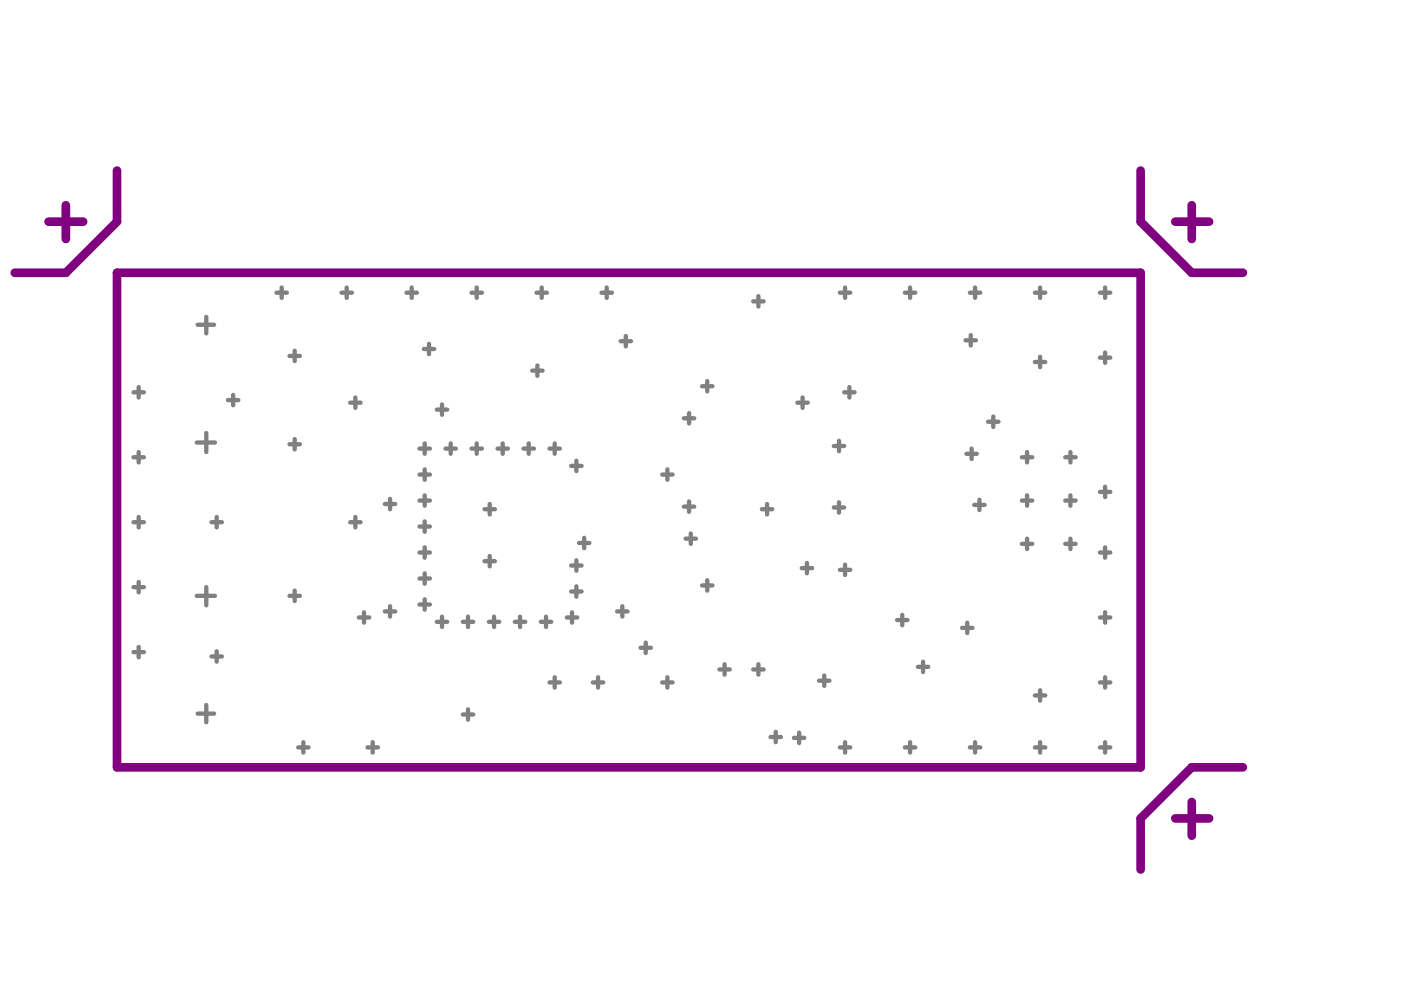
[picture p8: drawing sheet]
<svg xmlns="http://www.w3.org/2000/svg" width="297mm" height="210mm" viewBox="0 0 297 210" stroke-linecap="round" stroke-linejoin="round" font-family="sans-serif">
<path d="M24.8 36.2v10.8l-10.8 10.8h-10.9M241.8 36.2v10.8l10.9 10.8h10.8M10.3 47h7.3M14 43.5v7.2M24.8 57.8h217v104.9h-217zM249.2 47h7.2M252.7 43.5v7.2M249.2 173.5h7.2M252.7 170v7.2M263.5 162.7h-10.8l-10.9 10.8v10.9" fill="none" stroke="#800080" stroke-width="1.8"/>
<g fill="none" stroke="#808080" stroke-width=".92">
<path d="M41.9 68.9h3.5M43.7 67.2v3.5M58.6 62.1h2.2M59.7 61v2.2M61.4 75.5h2.2M62.5 74.4v2.2M72.4 62.1h2.2M73.5 61v2.2M86.2 62.1h2.2M87.3 61v2.2M89.9 74h2.2M91 72.9v2.2"/>
<path d="M100 62.1h2.2M101.1 61v2.2M112.8 78.6h2.2M113.8 62.1h2.2M113.9 77.5v2.2M114.9 61v2.2M127.5 62.1h2.2M128.6 61v2.2M131.6 72.3h2.2M132.7 71.2v2.2M159.7 63.9h2.2M160.8 62.8v2.2"/>
<path d="M178.1 62.1h2.2M179.2 61v2.2M191.9 62.1h2.2M193 61v2.2M204.7 72.2h2.2M205.6 62.1h2.2M205.8 71.1v2.2M206.7 61v2.2M219.4 76.7h2.2M219.4 62.1h2.2M220.5 61v2.2M220.5 75.6v2.3"/>
<path d="M233.2 62.1h2.2M233.2 75.8h2.2M234.3 61v2.2M234.3 74.7v2.2M28.3 83.2h2.2M28.3 96.9h2.2M29.4 82.1v2.2M29.4 95.8v2.3M41.7 93.8h3.9M43.7 91.8v4M48.3 84.8h2.2M49.4 83.7v2.2"/>
<path d="M61.4 94.2h2.2M62.5 93.1v2.2M74.2 85.4h2.2M75.3 84.3v2.2M88.9 95.1h2.2M90 94v2.2M90 99.5v2.2M92.6 86.8h2.2M93.7 85.7v2.3M94.5 95.1h2.2M95.6 94v2.2M100 95.1h2.2"/>
<path d="M101.1 94v2.2M105.5 95.1h2.2M106.6 94v2.2M111 95.1h2.2M112.1 94v2.2M116.5 95.1h2.2M117.6 94v2.2M121.1 98.8h2.2M122.2 97.7v2.2M141.5 99.5v2.2M145 88.7h2.2M146.1 87.6v2.2"/>
<path d="M148.9 81.9h2.2M150 80.8v2.2M169.1 85.4h2.2M170.2 84.3v2.2M176.8 94.6h2.2M177.9 93.5v2.2M179 83.2h2.2M180.1 82.1v2.2M204.9 96.2h2.2M206 95.1v2.2M209.5 89.4h2.2M210.6 88.3v2.2"/>
<path d="M216.7 96.9h2.2M217.8 95.8v2.3M225.8 96.9h2.3M227 95.8v2.3M28.3 110.7h2.2M29.4 109.6v2.2M44.8 110.7h2.2M45.9 109.6v2.2M74.2 110.7h2.2M75.3 109.6v2.2M81.6 106.9h2.2M82.7 105.8v2.2"/>
<path d="M88.9 100.6h2.2M88.9 117.1h2.2M88.9 106.1h2.2M88.9 111.6h2.2M90 105v2.2M90 110.5v2.2M90 116v2.3M102.7 108h2.2M102.7 119h2.2M103.8 106.9v2.2M103.8 117.9v2.2M121.1 119.9h2.2"/>
<path d="M122.2 118.8v2.2M122.8 115.1h2.2M123.9 114v2.2M140.4 100.6h2.2M145 107.4h2.2M145.4 114.2h2.2M146.1 106.3v2.2M146.5 113.1v2.2M161.5 108h2.2M162.6 106.9v2.2M171.1 119.4v2.2M176.8 107.6h2.2"/>
<path d="M177.9 106.5v2.2M179.2 119.7v2.2M206.6 107h2.2M207.7 105.9v2.3M216.7 106.1h2.2M216.7 115.3h2.2M217.8 105v2.2M217.8 114.2v2.2M225.8 106.1h2.3M225.8 115.3h2.3M227 105v2.2M227 114.2v2.2"/>
<path d="M233.2 117.1h2.2M233.2 104.3h2.2M234.3 103.2v2.2M234.3 116v2.3M28.3 124.5h2.2M28.3 138.3h2.2M29.4 123.4v2.2M29.4 137.2v2.2M41.7 126.3h3.9M43.7 124.5v3.9M44.8 139.2h2.2M45.9 138.1v2.2"/>
<path d="M61.4 126.3h2.2M62.5 125.2v2.2M76.1 130.9h2.2M77.2 129.8v2.2M81.6 129.6h2.2M82.7 128.5v2.2M88.9 128.2h2.2M88.9 122.7h2.2M90 121.6v2.2M90 127.1v2.2M92.6 131.8h2.2M93.7 130.7v2.2"/>
<path d="M98.1 131.8h2.2M99.2 130.7v2.2M103.6 131.8h2.2M104.7 130.7v2.2M109.2 131.8h2.2M110.3 130.7v2.2M114.7 131.8h2.2M115.8 130.7v2.2M120.2 130.9h2.2M121.1 125.4h2.2M121.3 129.8v2.2M122.2 124.3v2.2"/>
<path d="M130.8 129.6h2.2M131.9 128.5v2.2M135.8 137.3h2.2M136.9 136.2v2.2M148.9 124.1h2.2M150 123v2.2M170 120.5h2.2M178.1 120.8h2.2M190.2 131.5h2.2M191.3 130.4v2.2M204 133.1h2.2M205.1 132v2.2"/>
<path d="M233.2 130.9h2.2M234.3 129.8v2.2M41.9 151.3h3.5M43.7 149.5v3.6M63.2 158.5h2.2M64.3 157.4v2.2M77.9 158.5h2.2M79 157.4v2.2M98.1 151.5h2.2M99.2 150.4v2.2M116.5 144.7h2.2M117.6 143.6v2.2"/>
<path d="M125.7 144.7h2.2M126.8 143.6v2.2M140.4 144.7h2.2M141.5 143.6v2.2M152.5 141.9h2.2M153.6 140.8v2.2M159.7 141.9h2.2M160.8 140.8v2.2M163.4 156.3h2.2M164.5 155.2v2.2M168.3 156.4h2.2M169.4 155.3v2.2"/>
<path d="M173.7 144.3h2.2M174.8 143.2v2.2M178.1 158.5h2.2M179.2 157.4v2.2M191.9 158.5h2.2M193 157.4v2.2M194.6 141.4h2.2M195.7 140.3v2.2M205.6 158.5h2.2M206.7 157.4v2.2M219.4 147.4h2.2M219.4 158.5h2.2"/>
<path d="M220.5 146.3v2.2M220.5 157.4v2.2M233.2 144.7h2.2M233.2 158.5h2.2M234.3 143.6v2.2M234.3 157.4v2.2"/>
</g>
</svg>
